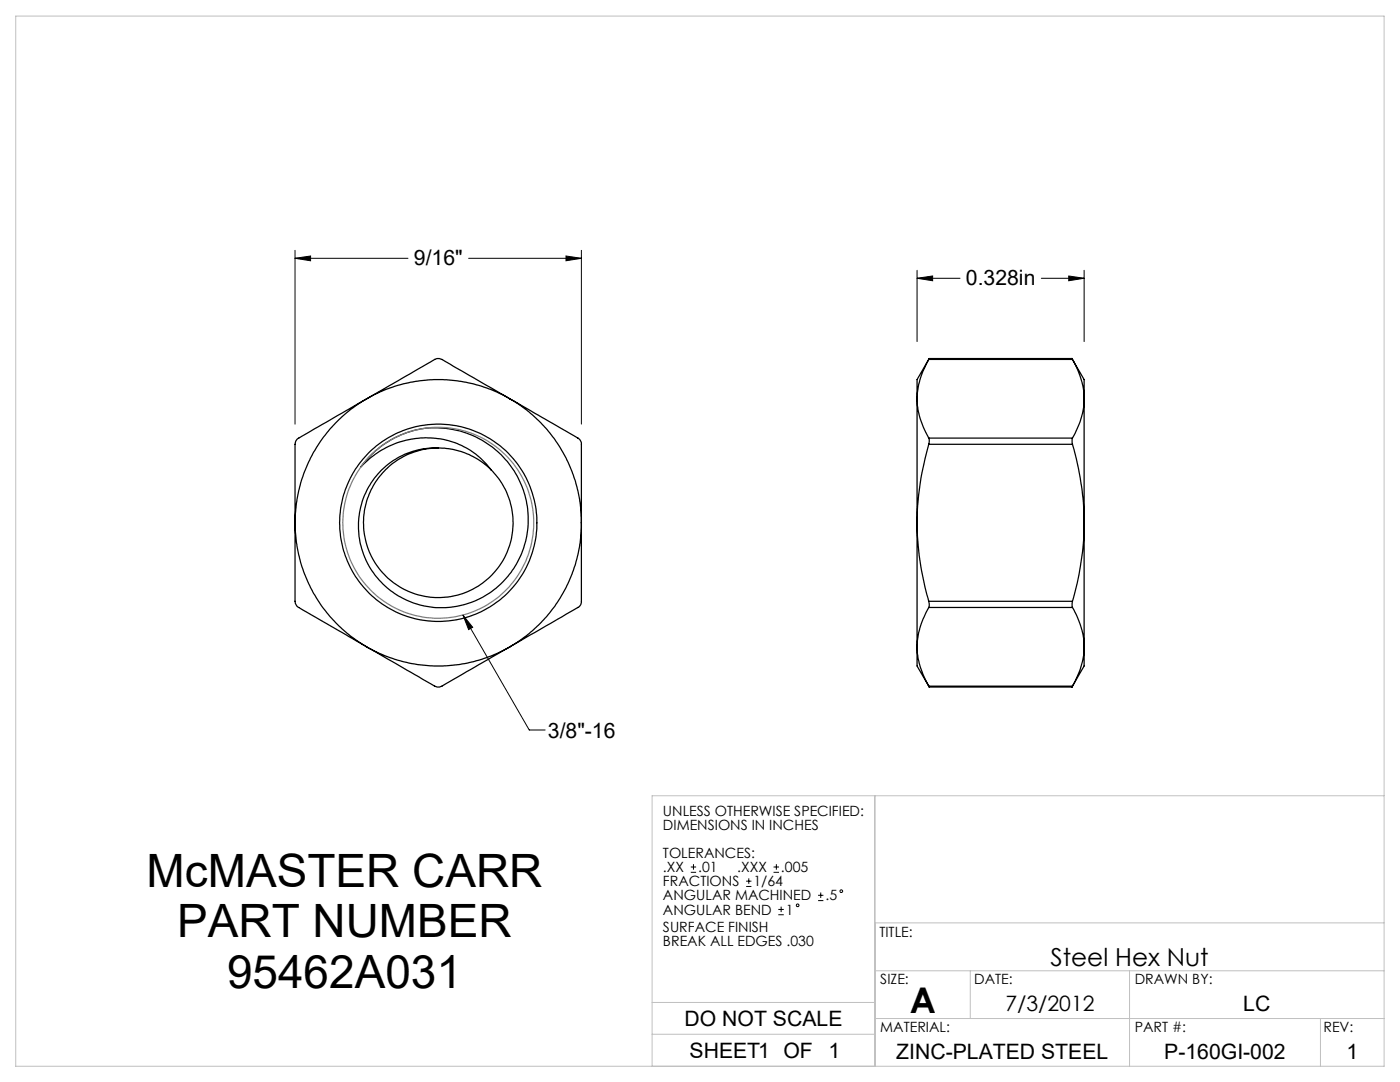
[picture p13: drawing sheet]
<svg xmlns="http://www.w3.org/2000/svg" width="279mm" height="216mm" viewBox="0 0 279 216" stroke-linecap="round" stroke-linejoin="round" font-family="sans-serif">
<defs><g id="words">
<g font-size="9.2">
<text x="29.3" y="176.9">McMASTER CARR</text>
<text x="35.4" y="187.1">PART NUMBER</text>
<text x="45.3" y="197.2">95462A031</text>
</g>
<text font-size="7.1" x="181.6" y="202">A</text>
<text font-size="4.9" x="209.6" y="192.8">Steel Hex Nut</text>
<g font-size="4.2">
<text x="82.6" y="52.9">9/16&quot;</text>
<text x="192.8" y="56.9">0.328in</text>
<text x="109.3" y="147.3">3/8&quot;-16</text>
<text x="200.7" y="201.7">7/3/2012</text>
<text x="248.1" y="201.7">LC</text>
<text x="136.6" y="204.7">DO NOT SCALE</text>
<text x="137.6" y="211.2">SHEET1 OF</text>
<text x="165.4" y="211.2">1</text>
<text x="178.9" y="211.2">ZINC-PLATED STEEL</text>
<text x="232.4" y="211.2">P-160GI-002</text>
<text x="268.7" y="211.2">1</text>
</g>
<g font-size="2.8">
<text x="132.3" y="162.7">UNLESS OTHERWISE SPECIFIED:</text>
<text x="132.3" y="165.6">DIMENSIONS IN INCHES</text>
<text x="132.3" y="171.2">TOLERANCES:</text>
<text x="132.3" y="174">.XX</text>
<text x="132.3" y="176.9">FRACTIONS</text>
<text x="132.3" y="179.7">ANGULAR MACHINED</text>
<text x="139.3" y="174">.01</text>
<text x="147.1" y="174">.XXX</text>
<text x="150.4" y="176.9">1/64</text>
<text x="155.9" y="174">.005</text>
<text x="164.7" y="179.7">.5</text>
<text x="132.3" y="182.5">ANGULAR BEND</text>
<text x="132.3" y="186">SURFACE FINISH</text>
<text x="156.8" y="182.5">1</text>
<text x="132.3" y="188.8">BREAK ALL EDGES .030</text>
<text x="175.5" y="186.9">TITLE:</text>
<text x="175.7" y="196.4">SIZE:</text>
<text x="194.4" y="196.4">DATE:</text>
<text x="226.5" y="196.4">DRAWN BY:</text>
<text x="175.7" y="206">MATERIAL:</text>
<text x="226.5" y="206">PART #:</text>
<text x="264.1" y="206">REV:</text>
</g>
</g></defs>
<g fill="none" stroke="#000" stroke-width=".25">
<path d="M73.2 79.6a28.5 28.5 0 0 1 28.5 0M73.2 79.6l13.5-7.9 1-.2a8 8 0 0 1 2.9 1.6l11.1 6.5M73.2 79.6l-.6 .3a28.5 28.5 0 0 0-13.7 24.4M73.2 79.6l-13.7 7.9-.5 .6a8.7 8.7 0 0 0-.1 3.4v12.8M101.7 79.6a28.6 28.6 0 0 1 14.3 24.7M101.7 79.6l14 8.1 .3 .7v15.9M183 79.6v24.7M183 79.6a15.7 15.7 0 0 0 2.3 7.8M185.3 71.7a16 16 0 0 0-2.3 7.9M185.3 71.7h28.7M185.5 71.5l-.2 .2M185.5 71.5l-2.5 4.2v3.9"/>
<path d="M185.5 71.5h28.5M213.9 71.5l2.5 4.2v3.9M214 71.5v.2M214 71.7a16 16 0 0 1 2.4 7.9M216.4 79.6v24.7M216.4 79.6a15.7 15.7 0 0 1-2.4 7.8M73.7 91.2l.4-.5a18.3 18.3 0 0 1 24.4-1.3 18.3 18.3 0 0 1 4 24.1 16.9 16.9 0 0 1-17.1 7.5 16.9 16.9 0 0 1-13.6-12.9 15.6 15.6 0 0 1 21.4-17.5l2.2 1.1 2.6 2a16.4 16.4 0 0 0-21.4-4.1l-2.4 1.6-2.2 2zM87.5 89.4a14.9 14.9 0 0 0-14.4 18.8 14.9 14.9 0 0 0 21.9 9 14.9 14.9 0 0 0 3-23.5M98 93.7h.1M185.3 88.7a58.9 58.9 0 0 0-2.3 15.6M185.3 87.4l.2 .3-.2 1M185.3 88.7h28.7"/>
<path d="M185.3 87.4h28.7M214 88.7a55.3 55.3 0 0 1 2.4 15.6M214 87.4v1.3M58.9 104.3v1.1a28.8 28.8 0 0 0 14.3 23.7M58.9 104.3v13.6a4.9 4.9 0 0 0 .2 2.8l.4 .5 13.7 7.9M116 104.3v1.1a28.7 28.7 0 0 1-14.3 23.7M116 104.3v15.9l-.1 .4-.4 .5-13.8 8M183 104.3a58.4 58.4 0 0 0 2.3 15.7M183 104.3v24.8M185.3 120l.2 .5-.2 .7M185.3 120h28.7M214 120v1.2"/>
<path d="M216.4 104.3a58.4 58.4 0 0 1-2.4 15.7M216.4 104.3v24.8M73.2 129.1a28.7 28.7 0 0 0 28.5 0M73.2 129.1l14 8 1-.2 13.5-7.8M183 129.1a15.7 15.7 0 0 0 2.3 7.8M183 129.1v3.8l2.5 4.2M185.3 121.2a16 16 0 0 0-2.3 7.9M185.3 136.9l.2 .2M185.3 121.2h28.7M185.3 136.9h28.7M185.5 137.1h28.5M214 121.2a16 16 0 0 1 2.4 7.9"/>
<path d="M214 136.9v.2M216.4 129.1a15.7 15.7 0 0 1-2.4 7.8M216.4 129.1v3.8l-2.5 4.2"/>
<circle cx="87.5" cy="104.3" r="19.7"/>
</g>
<g fill="none" stroke="#000" stroke-width=".2">
<path d="M58.9 51.5l3.1-.4v.9zM58.9 50v34.6M58.9 51.5h22.5M93.5 51.5h22.5M113 51.1l3 .4-3 .5zM116 50v34.6M183 55.5l3.1-.4v.9zM183 53.9v14.3M183 55.5h8.6M207.8 55.5h8.6M213.3 55.1l3.1 .4-3.1 .5zM216.4 53.9v14.3"/>
<path d="M92.4 122.7l1.9 2.5-.8 .4zM92.4 122.7l13.2 23h3.2M137.9 174.1h1M137.9 173h1M138.4 172.4v1.1M148.9 176.9h1.1M148.9 175.8h1.1M149.4 175.3v1.1M154.4 174.1h1.1M154.4 173h1.1M154.9 172.4v1.1M163.3 179.7h1"/>
<path d="M163.3 178.6h1M163.8 178.1v1.1M155.3 182.5h1.1M155.3 181.5h1.1M155.9 180.9v1.1"/>
<circle cx="167.9" cy="177.8" r=".27"/>
<circle cx="159.2" cy="180.6" r=".27"/>
</g>
<circle cx="87.5" cy="104.3" r="19" fill="none" stroke="#808080" stroke-width=".25"/>
<path d="M3.1 3.2h273.1v209.6h-273.1zM174.6 158.8v54M276.2 158.8h-146.1v54M174.6 193.7h101.6M174.6 184.2h101.6M193.6 193.7v9.5M225.4 193.7v19.1M130.1 200h44.5M130.1 206.4h44.5M174.6 203.2h101.6M263.5 203.2v9.6" fill="none" stroke="#c0c0c0" stroke-width=".2"/>
<g fill="#000">
<path d="M58.9 51.5l3.1-.4v.9zM113 51.1l3 .4-3 .5z"/>
<path d="M92.4 122.7l1.9 2.5-.8 .4zM183 55.5l3.1-.4v.9zM213.3 55.1l3.1 .4-3.1 .5z"/>
</g>
<use href="#words"/>
</svg>
